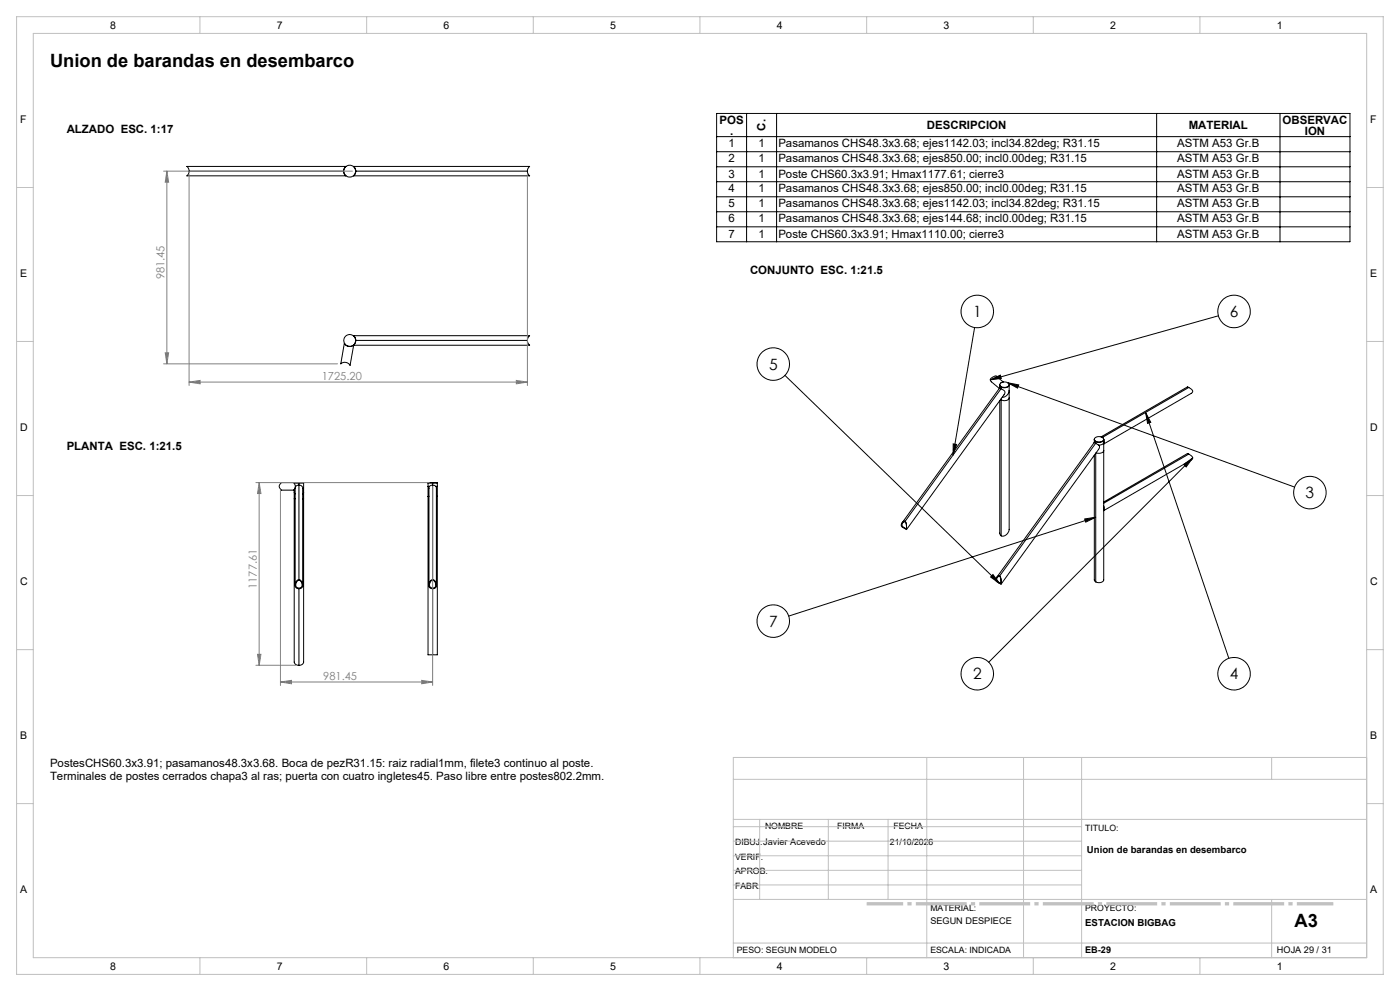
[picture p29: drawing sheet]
<svg xmlns="http://www.w3.org/2000/svg" width="420mm" height="297mm" viewBox="0 0 420 297" stroke-linecap="round" stroke-linejoin="round" font-family="sans-serif">
<defs><g id="words">
<g font-size="5.5">
<text x="15" y="19.9">Union de barandas en desembarco</text>
<text x="388.4" y="277.8">A3</text>
</g>
<g font-size="4.7">
<text x="291.9" y="95">1</text>
<text x="368.9" y="95">6</text>
<text x="230.7" y="110.8">5</text>
<text x="391.7" y="149.3">3</text>
<text x="230.7" y="187.8">7</text>
<text x="291.9" y="203.6">2</text>
<text x="368.9" y="203.6">4</text>
</g>
<g font-size="3.4">
<text x="20" y="39.7">ALZADO ESC. 1:17</text>
<text x="215.9" y="37">POS</text>
<text x="219" y="40.5">.</text>
<text x="229.7" y="39.2" transform="rotate(-90 229.7 39.2)">C.</text>
<text x="278.1" y="38.6">DESCRIPCION</text>
<text x="356.6" y="38.6">MATERIAL</text>
<text x="384.8" y="37">OBSERVAC</text>
<text x="391.4" y="40.5">ION</text>
<text x="218.5" y="44">1</text>
<text x="227.5" y="44">1</text>
<text x="233.5" y="44">Pasamanos CHS48.3x3.68; ejes1142.03; incl34.82deg; R31.15</text>
<text x="353.2" y="44">ASTM A53 Gr.B</text>
<text x="218.5" y="48.5">2</text>
<text x="218.5" y="53.4">3</text>
<text x="227.5" y="48.5">1</text>
<text x="227.5" y="53.4">1</text>
<text x="233.5" y="48.5">Pasamanos CHS48.3x3.68; ejes850.00; incl0.00deg; R31.15</text>
<text x="233.5" y="53.4">Poste CHS60.3x3.91; Hmax1177.61; cierre3</text>
<text x="353.2" y="48.5">ASTM A53 Gr.B</text>
<text x="353.2" y="53.4">ASTM A53 Gr.B</text>
<text x="218.5" y="57.5">4</text>
<text x="227.5" y="57.5">1</text>
<text x="233.5" y="57.5">Pasamanos CHS48.3x3.68; ejes850.00; incl0.00deg; R31.15</text>
<text x="353.2" y="57.5">ASTM A53 Gr.B</text>
<text x="218.5" y="62">5</text>
<text x="227.5" y="62">1</text>
<text x="233.5" y="62">Pasamanos CHS48.3x3.68; ejes1142.03; incl34.82deg; R31.15</text>
<text x="353.2" y="62">ASTM A53 Gr.B</text>
<text x="218.5" y="66.5">6</text>
<text x="218.5" y="71.4">7</text>
<text x="227.5" y="66.5">1</text>
<text x="227.5" y="71.4">1</text>
<text x="233.5" y="66.5">Pasamanos CHS48.3x3.68; ejes144.68; incl0.00deg; R31.15</text>
<text x="233.5" y="71.4">Poste CHS60.3x3.91; Hmax1110.00; cierre3</text>
<text x="353.2" y="66.5">ASTM A53 Gr.B</text>
<text x="353.2" y="71.4">ASTM A53 Gr.B</text>
<text x="225" y="82.2">CONJUNTO ESC. 1:21.5</text>
<text x="20" y="134.7">PLANTA ESC. 1:21.5</text>
<text x="15" y="229.7">PostesCHS60.3x3.91; pasamanos48.3x3.68. Boca de pezR31.15: raiz radial1mm, filete3 continuo al poste.</text>
<text x="15" y="233.7">Terminales de postes cerrados chapa3 al ras; puerta con cuatro ingletes45. Paso libre entre postes802.2mm.</text>
</g>
<g font-size="3.3" fill="#808080">
<text x="49.4" y="83.7" transform="rotate(-90 49.4 83.7)">981.45</text>
<text x="96.5" y="113.8">1725.20</text>
<text x="77.1" y="176.5" transform="rotate(-90 77.1 176.5)">1177.61</text>
<text x="97" y="203.7">981.45</text>
</g>
<g font-size="3.2">
<text x="33" y="8.6">8</text>
<text x="83" y="8.6">7</text>
<text x="133" y="8.6">6</text>
<text x="183" y="8.6">5</text>
<text x="233" y="8.6">4</text>
<text x="283" y="8.6">3</text>
<text x="333" y="8.6">2</text>
<text x="383" y="8.6">1</text>
<text x="6" y="36.8">F</text>
<text x="411" y="36.8">F</text>
<text x="6" y="82.9">E</text>
<text x="411" y="82.9">E</text>
<text x="6" y="129.1">D</text>
<text x="411" y="129.1">D</text>
<text x="6" y="175.3">C</text>
<text x="411" y="175.3">C</text>
<text x="6" y="221.4">B</text>
<text x="411" y="221.4">B</text>
<text x="6" y="267.6">A</text>
<text x="411" y="267.6">A</text>
<text x="33" y="290.6">8</text>
<text x="83" y="290.6">7</text>
<text x="133" y="290.6">6</text>
<text x="183" y="290.6">5</text>
<text x="233" y="290.6">4</text>
<text x="283" y="290.6">3</text>
<text x="333" y="290.6">2</text>
<text x="383" y="290.6">1</text>
</g>
<g font-size="2.9">
<text x="326.1" y="255.6">Union de barandas en desembarco</text>
<text x="325.6" y="277.5">ESTACION BIGBAG</text>
</g>
<g font-size="2.7">
<text x="279.1" y="276.8">SEGUN DESPIECE</text>
<text x="325.6" y="285.6">EB-29</text>
<text x="383.1" y="285.6">HOJA 29 / 31</text>
</g>
<g font-size="2.6">
<text x="229.5" y="248.4">NOMBRE</text>
<text x="251.1" y="248.4">FIRMA</text>
<text x="268" y="248.4">FECHA</text>
<text x="325.6" y="249">TITULO:</text>
<text x="220.5" y="253.3">DIBUJ.Javier Acevedo</text>
<text x="220.5" y="257.7">VERIF.</text>
<text x="267" y="253.3">21/10/2026</text>
<text x="220.5" y="262">APROB.</text>
<text x="220.5" y="266.4">FABR.</text>
<text x="279.1" y="273">MATERIAL:</text>
<text x="325.6" y="273">PROYECTO:</text>
<text x="221.1" y="285.5">PESO: SEGUN MODELO</text>
<text x="279.1" y="285.5">ESCALA: INDICADA</text>
</g>
</g></defs>
<g fill="none" stroke="#000" stroke-width=".3">
<path d="M215 34h190v38.5h-190zM224 34v38.5M233 34v38.5M347 34v38.5M384 34v38.5M56.7 51.3l-.1-.8-.5-.6h47.7l-.6 .6-.1 .8M56.7 51.3l-.1 .7-.5 .7h47.7l-.6-.7-.1-.7M56.7 51.3h46.4M106.8 51.3l-.2 .8-.6 .6h52.9l-.6-.7-.1-.7M106.8 51.3l-.2-.8-.6-.6h52.9l-.6 .7-.1 .7M106.8 51.3h51.4M215 41h190"/>
<path d="M215 45.5h190M215 50h190M215 54.5h190M215 59h190M215 63.5h190M215 68h190M292.4 98.1l-6.5 38.3M365.5 94.6l-68.4 19.2M103.3 102.9a1.92 1.92 0 0 0 2.8 .5l-1.1 6.1a1.83 1.83 0 0 0-2.8-.5zM106.1 103.5h52.8M106.8 102l-.2 .8-.5 .6M106.8 102l-.2-.8-.6-.6h52.9l-.6 .8-.1 .6"/>
<path d="M106.8 102h51.4M158.2 102l.1 .7 .6 .7M235.5 112.5l64.4 62.4M297.1 113.8l3-1.4 .3 1zM299.9 116.3l.4 .2M299.9 116.3l-29.2 40.4M299.9 115.5v.8M299.9 115.4a1.63 1.63 0 0 0 2.9 0M299.9 115.3v1M300.1 114.9a1.56 1.56 0 0 1 2.6 .5 1.63 1.63 0 0 1-2.8-.2zM300.3 116.5l.4 .2a.96 .96 0 0 1 .5 1.6l-29.2 40.4M300.3 116.5l-28.8 39.7"/>
<path d="M300.4 115.8v.7M300.4 119.5v41.1M300.7 114.5l-.5 .3M301 114.5l-2.2-1.8-.9 .3a.84 .84 0 0 0-.7 .5 .84 .84 0 0 0 .2 .9l2.4 2M302.3 114.7l3.3 .7-.3 .9zM302.3 114.7l86.1 31.3M302.8 117a2.18 2.18 0 0 1-2.2 2.1M302.8 119.3a1.74 1.74 0 0 1-2.6 .4M302.8 115.3v43.3M356.6 116.1l.6 .3a.77 .77 0 0 1 .6 .7 .77 .77 0 0 1-.4 .8l-26.3 15.2v-1.4M356.6 116.1l-.4-.1-25.9 14.9M356.6 116.1l-25.9 15"/>
<path d="M286 133l1 .2-1.1 3.2zM299.9 120v39.9l.5 .7M328.3 132.6l.4 .3M328.3 132.6l-29.3 40.4M328.3 136.4v37.4l.4 .6M328.3 131.8a1.65 1.65 0 0 0 2.8 0M328.3 132.6v.1M328.3 131.7v.9M328.5 131.3a1.69 1.69 0 0 1 2.6 .4 1.64 1.64 0 0 1-2.8-.1zM328.7 132.9l.5 .3a.87 .87 0 0 1 .7 .6 .87 .87 0 0 1-.3 .9l-29.3 40.4M328.7 132.9l-28.8 39.7M328.7 132.3v.6"/>
<path d="M328.7 135.9v38.5M330.5 131l.2 .1M330.7 131.1l.2 .2M331.1 131.7v42.1a1.67 1.67 0 0 1-2.4 .6M331.1 131.9l.1 .6M331.1 132.6a1.33 1.33 0 0 1-1.6 .8M331.1 135a1.61 1.61 0 0 1-2.3 .7M331.2 132.7l-.1 .2M343.7 123.6l1.5 3-.9 .3zM343.7 123.6l25 73.7M355.1 139.2l2.7-2-2 2.7zM356.6 136.1l.6 .3a.77 .77 0 0 1 .6 .7 .77 .77 0 0 1-.4 .8l-26.2 15.1-.1-1.3"/>
<path d="M356.6 136.1l-.4-.2-25.1 14.6M356.6 136.1l-25.5 14.7M357.8 137.2l-61.2 61.3M88.3 144.6h-3.8a1.23 1.23 0 0 0-.8 1.2 1.23 1.23 0 0 0 .8 1.1h3.8M88.3 144.6a2.17 2.17 0 0 1 0 2.3M88.3 146.7v51.7a1.27 1.27 0 0 0 1.4 1M88.3 144.6h1.4M88.3 149.5h.2M88.3 147.5l.2 .5M88.3 144.8h2.8M88.3 144.6v.2M89.7 144.6h1.4v53.8a1.27 1.27 0 0 1-1.4 1"/>
<path d="M89.7 144.6v29.1M90.8 149.5h.3M91.1 147.5l-.3 .5M128.4 148.8h.3M128.4 145.8h.5M128.4 144.8h2.8M129.8 144.6h1.4v51.6h-1.4M129.8 144.6h-1.4v51.6h1.4M129.8 144.6v29.1M130.7 145.8h.5M130.9 148.8h.3M270.8 156.5l.1-.2a.65 .65 0 0 1 .8 0 .65 .65 0 0 1 .2 .8l.1 1.6-1-.5a.94 .94 0 0 1-.6-.8 .94 .94 0 0 1 .4-.9z"/>
<path d="M272 158l-.1-.7a.69 .69 0 0 0-.6-.9 .69 .69 0 0 0-.7 .9 1.32 1.32 0 0 0 1.4 1M302.7 158.6a1.98 1.98 0 0 1-2.3 2M325.4 155.5l3.3-.5-3 1.5zM328.7 155l-92.1 29.6M331.1 151.8l.1 .6M331.2 152.6l-.1 .2M88.5 175.5v-29.1a1.14 1.14 0 0 1 1.2-1 1.14 1.14 0 0 1 1.1 1v29.1M89.1 174a1.05 1.05 0 0 1 1.2-.1 1.05 1.05 0 0 1 .5 1.2 1.16 1.16 0 0 1-1.5 1.3 1.16 1.16 0 0 1-.5-1.9zM89.1 174.2h.1a.95 .95 0 0 1 1.1 0 .95 .95 0 0 1 .3 1.1 1.01 1.01 0 0 1-1.4 .8 1.01 1.01 0 0 1-.2-1.7zM89.7 176.5v22.9M128.7 175.5v-29.1a1.12 1.12 0 0 1 1.1-1 1.12 1.12 0 0 1 1.1 1v29.1M129.1 174.1a.99 .99 0 0 1 1.2-.3 .99 .99 0 0 1 .5 1.1 1.16 1.16 0 0 1-1.3 1.5 1.16 1.16 0 0 1-.6-1.9z"/>
<path d="M129.2 174.2h.1a.95 .95 0 0 1 1.1 0 .95 .95 0 0 1 .3 1.1 1.01 1.01 0 0 1-1.4 .8 1.01 1.01 0 0 1-.2-1.7zM129.8 176.5v19.7M297.9 172.2l2 2.7-2.7-2zM299.2 172.9l.2-.2a.67 .67 0 0 1 .7 .1 .67 .67 0 0 1 .2 .7v1.6l-.8-.4a.98 .98 0 0 1-.8-.8 .98 .98 0 0 1 .5-1zM300.3 174.4v-.7a.7 .7 0 0 0-.6-1 .7 .7 0 0 0-.7 .9 1.32 1.32 0 0 0 1.3 1.1"/>
<circle cx="104.9" cy="51.3" r="1.77"/>
<circle cx="293.2" cy="93.3" r="4.9"/>
<circle cx="370.2" cy="93.3" r="4.9"/>
<circle cx="104.9" cy="102" r="1.77"/>
<circle cx="232" cy="109.1" r="4.9"/>
<circle cx="393" cy="147.6" r="4.9"/>
<circle cx="232" cy="186.2" r="4.9"/>
<circle cx="293.2" cy="201.9" r="4.9"/>
<circle cx="370.2" cy="201.9" r="4.9"/>
</g>
<g fill="none" stroke="#808080" stroke-width=".3">
<path d="M49.1 51.3h56.6M50.1 51.3l.5 3.3h-1zM50.1 51.3v57.7M56.7 52.3v63.2M158.2 52.3v63.2M49.1 109h52.1M49.6 105.7h1l-.5 3.3zM56.7 114.5l3.3-.5v1zM56.7 114.5h101.5M154.9 114l3.3 .5-3.3 .5zM76.8 144.6h52M77.8 144.6l.5 3.3h-1z"/>
<path d="M77.8 144.6v54.8M84.1 146.8v58.6M129.8 145.8v59.6M76.8 199.4h11.9M77.3 196.1h1l-.5 3.3zM84.1 204.4l3.4-.5v1zM84.1 204.4h45.7M126.5 203.9l3.3 .5-3.3 .5z"/>
</g>
<path d="M260 270.9h140" fill="none" stroke="#c0c0c0" stroke-width="1" stroke-dasharray="15.2 1.3 1.3 1.3" stroke-dashoffset="4.3" stroke-linecap="butt"/>
<g fill="none" stroke="#c0c0c0" stroke-width=".3">
<path d="M5 5h410v287h-410zM10 10h400v277h-400zM60 5v5M110 5v5M160 5v5M210 5v5M260 5v5M310 5v5M360 5v5M5 56.2h5M410 56.2h5M5 102.3h5"/>
<path d="M410 102.3h5M5 148.5h5M410 148.5h5M5 194.7h5M410 194.7h5M220 233.6h190M278 227v60M307.1 227v60M324.5 227v60M381.5 227v6.6M410 227h-190v60M5 240.8h5"/>
<path d="M220 245.6h190M220 256.5h104.5M220 252.1h104.5M220 247.8h104.5M227.9 245.6v24M248.5 245.6v24M266.4 245.6v24M410 240.8h5M220 269.6h190M220 265.2h104.5M220 260.8h104.5M381.5 269.6v17.4"/>
<path d="M60 287v5M110 287v5M160 287v5M210 287v5M220 282.6h190M260 287v5M310 287v5M360 287v5"/>
</g>
<path d="M302.3 114.7l3.3 .7-.3 .9zM343.7 123.6l1.5 3-.9 .3zM355.1 139.2l2.7-2-2 2.7zM325.4 155.5l3.3-.5-3 1.5zM297.9 172.2l2 2.7-2.7-2zM286 133l1 .2-1.1 3.2zM297.1 113.8l3-1.4 .3 1z" fill="#000"/>
<g fill="#808080">
<path d="M56.7 114.5l3.3-.5v1zM154.9 114l3.3 .5-3.3 .5zM84.1 204.4l3.4-.5v1zM126.5 203.9l3.3 .5-3.3 .5z"/>
<path d="M49.6 105.7h1l-.5 3.3zM50.1 51.3l.5 3.3h-1zM77.3 196.1h1l-.5 3.3zM77.8 144.6l.5 3.3h-1z"/>
</g>
<use href="#words"/>
</svg>
